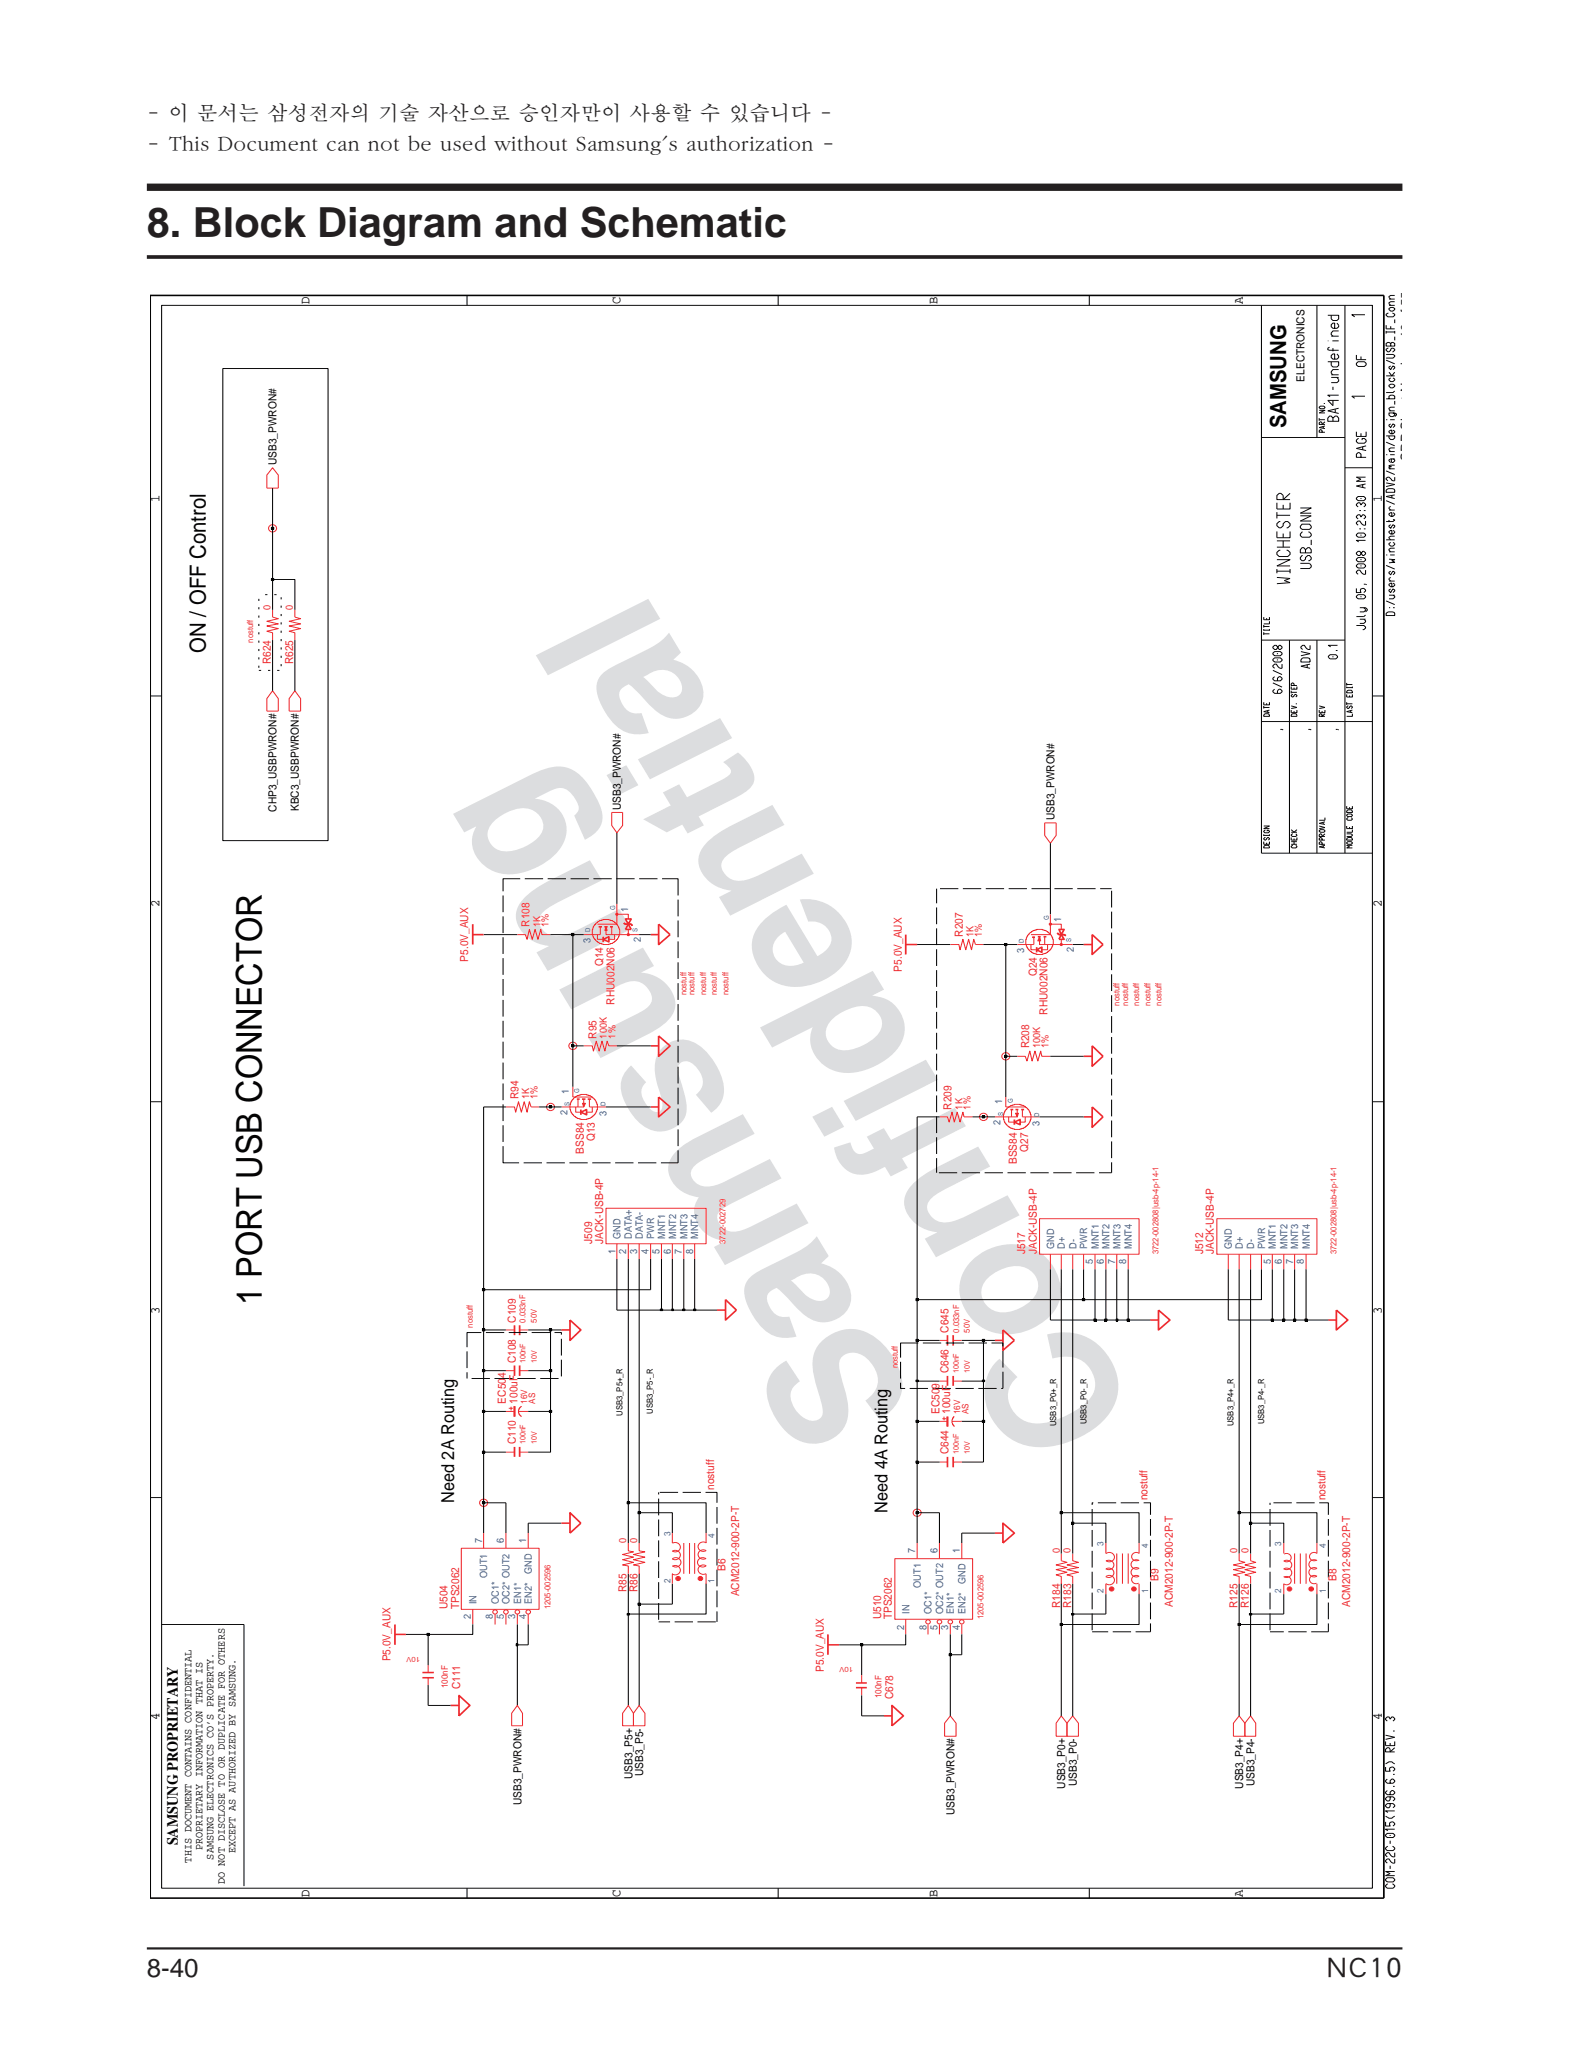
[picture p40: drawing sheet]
<svg xmlns="http://www.w3.org/2000/svg" width="216mm" height="280mm" viewBox="0 0 216 280" stroke-linecap="round" stroke-linejoin="round" font-family="sans-serif">
<defs><g id="words">
<g font-size="23.9" fill="#dcdddf">
<text x="125.2" y="191.6" transform="rotate(-121 125.2 191.6)">Samsung</text>
<text x="155.3" y="192.7" transform="rotate(-121 155.3 192.7)">Confidential</text>
</g>
<text font-size="5.6" fill="#231f20" x="20" y="32.3">8. Block Diagram and Schematic</text>
<text font-size="4.8" fill="#030303" x="35.6" y="177.7" transform="rotate(-90 35.6 177.7)">1 PORT USB CONNECTOR</text>
<g font-size="3.5" fill="#231f20">
<text x="20" y="269.2">8-40</text>
<text x="180.6" y="269">NC10</text>
</g>
<g font-size="3" fill="#030303">
<text x="175.2" y="58.3" transform="rotate(-90 175.2 58.3)">SAMSUNG</text>
<text x="28" y="88.9" transform="rotate(-90 28 88.9)">ON / OFF Control</text>
</g>
<g font-size="2.8" fill="#231f20">
<text x="20" y="16.3">- 이 문서는 삼성전자의 기술 자산으로 승인자만이 사용할 수 있습니다 -</text>
<text x="20" y="20.5">- This Document can not be used without Samsung's authorization -</text>
</g>
<g font-size="2.4" fill="#030303">
<text x="61.8" y="204.7" transform="rotate(-90 61.8 204.7)">Need 2A Routing</text>
<text x="120.9" y="206" transform="rotate(-90 120.9 206)">Need 4A Routing</text>
</g>
<text font-size="2.1" fill="#030303" x="24.2" y="251.3" transform="rotate(-90 24.2 251.3)">SAMSUNG PROPRIETARY</text>
<text font-size="1.9" fill="#231f20" x="192.2" y="62.7" transform="rotate(-90 192.2 62.7)">SRP Sheet Number: 40 of 55</text>
<g font-size="1.8" fill="#030303">
<text x="42.2" y="41.4" transform="rotate(-90 42.2 41.4)">D</text>
<text x="84.5" y="41.4" transform="rotate(-90 84.5 41.4)">C</text>
<text x="127.7" y="41.4" transform="rotate(-90 127.7 41.4)">B</text>
<text x="169.3" y="41.4" transform="rotate(-90 169.3 41.4)">A</text>
<text x="21.7" y="68.3" transform="rotate(-90 21.7 68.3)">1</text>
<text x="188.2" y="68.3" transform="rotate(-90 188.2 68.3)">1</text>
<text x="21.7" y="123.6" transform="rotate(-90 21.7 123.6)">2</text>
<text x="188.2" y="123.6" transform="rotate(-90 188.2 123.6)">2</text>
<text x="21.7" y="178.9" transform="rotate(-90 21.7 178.9)">3</text>
<text x="188.2" y="178.9" transform="rotate(-90 188.2 178.9)">3</text>
<text x="21.7" y="234.2" transform="rotate(-90 21.7 234.2)">4</text>
<text x="188.2" y="234.2" transform="rotate(-90 188.2 234.2)">4</text>
<text x="42.2" y="258.4" transform="rotate(-90 42.2 258.4)">D</text>
<text x="84.5" y="258.4" transform="rotate(-90 84.5 258.4)">C</text>
<text x="127.7" y="258.4" transform="rotate(-90 127.7 258.4)">B</text>
<text x="169.3" y="258.4" transform="rotate(-90 169.3 258.4)">A</text>
</g>
<g font-size="1.5" fill="#030303">
<text x="177.6" y="52" transform="rotate(-90 177.6 52)">ELECTRONICS</text>
<text x="37.7" y="63.3" transform="rotate(-90 37.7 63.3)">USB3_PWRON#</text>
<text x="37.7" y="110.6" transform="rotate(-90 37.7 110.6)">CHP3_USBPWRON#</text>
<text x="40.7" y="110.5" transform="rotate(-90 40.7 110.5)">KBC3_USBPWRON#</text>
<text x="84.6" y="110.4" transform="rotate(-90 84.6 110.4)">USB3_PWRON#</text>
<text x="143.6" y="111.7" transform="rotate(-90 143.6 111.7)">USB3_PWRON#</text>
<text x="71" y="245.8" transform="rotate(-90 71 245.8)">USB3_PWRON#</text>
<text x="86.1" y="242.3" transform="rotate(-90 86.1 242.3)">USB3_P5+</text>
<text x="87.6" y="241.9" transform="rotate(-90 87.6 241.9)">USB3_P5-</text>
<text x="145.1" y="243.6" transform="rotate(-90 145.1 243.6)">USB3_P0+</text>
<text x="146.6" y="243.3" transform="rotate(-90 146.6 243.3)">USB3_P0-</text>
<text x="169.3" y="243.6" transform="rotate(-90 169.3 243.6)">USB3_P4+</text>
<text x="170.9" y="243.3" transform="rotate(-90 170.9 243.3)">USB3_P4-</text>
<text x="130" y="247.2" transform="rotate(-90 130 247.2)">USB3_PWRON#</text>
<text x="26.1" y="253.7" transform="rotate(-90 26.1 253.7)">THIS DOCUMENT CONTAINS CONFIDENTIAL</text>
<text x="27.6" y="252" transform="rotate(-90 27.6 252)">PROPRIETARY INFORMATION THAT IS</text>
<text x="29.1" y="253.2" transform="rotate(-90 29.1 253.2)">SAMSUNG ELECTRONICS CO’S PROPERTY.</text>
<text x="30.6" y="256.6" transform="rotate(-90 30.6 256.6)">DO NOT DISCLOSE TO OR DUPLICATE FOR OTHERS</text>
<text x="32.1" y="252.4" transform="rotate(-90 32.1 252.4)">EXCEPT AS AUTHORIZED BY SAMSUNG.</text>
</g>
<g font-size="1.5" fill="#ee292e">
<text x="36.9" y="90.5" transform="rotate(-90 36.9 90.5)">R624</text>
<text x="39.9" y="90.5" transform="rotate(-90 39.9 90.5)">R625</text>
<text x="63.8" y="131" transform="rotate(-90 63.8 131)">P5.0V_AUX</text>
<text x="72.1" y="126.2" transform="rotate(-90 72.1 126.2)">R108</text>
<text x="82.1" y="131.6" transform="rotate(-90 82.1 131.6)">Q14</text>
<text x="131.1" y="127.6" transform="rotate(-90 131.1 127.6)">R207</text>
<text x="83.7" y="136.8" transform="rotate(-90 83.7 136.8)">RHU002N06</text>
<text x="122.8" y="132.3" transform="rotate(-90 122.8 132.3)">P5.0V_AUX</text>
<text x="141.2" y="133" transform="rotate(-90 141.2 133)">Q24</text>
<text x="81.2" y="141.4" transform="rotate(-90 81.2 141.4)">R95</text>
<text x="140.2" y="142.8" transform="rotate(-90 140.2 142.8)">R208</text>
<text x="142.7" y="138.2" transform="rotate(-90 142.7 138.2)">RHU002N06</text>
<text x="70.6" y="149.7" transform="rotate(-90 70.6 149.7)">R94</text>
<text x="81" y="155.4" transform="rotate(-90 81 155.4)">Q13</text>
<text x="129.6" y="151.1" transform="rotate(-90 129.6 151.1)">R209</text>
<text x="79.5" y="157.1" transform="rotate(-90 79.5 157.1)">BSS84</text>
<text x="138.5" y="158.5" transform="rotate(-90 138.5 158.5)">BSS84</text>
<text x="140" y="156.8" transform="rotate(-90 140 156.8)">Q27</text>
<text x="80.7" y="169.4" transform="rotate(-90 80.7 169.4)">J509</text>
<text x="82.1" y="169.4" transform="rotate(-90 82.1 169.4)">JACK-USB-4P</text>
<text x="139.6" y="170.8" transform="rotate(-90 139.6 170.8)">J517</text>
<text x="141.2" y="170.8" transform="rotate(-90 141.2 170.8)">JACK-USB-4P</text>
<text x="163.9" y="170.8" transform="rotate(-90 163.9 170.8)">J512</text>
<text x="165.3" y="170.8" transform="rotate(-90 165.3 170.8)">JACK-USB-4P</text>
<text x="70.2" y="185.7" transform="rotate(-90 70.2 185.7)">C108</text>
<text x="70.2" y="180.1" transform="rotate(-90 70.2 180.1)">C109</text>
<text x="129.2" y="181.5" transform="rotate(-90 129.2 181.5)">C645</text>
<text x="68.9" y="191.1" transform="rotate(-90 68.9 191.1)">EC504</text>
<text x="70.5" y="191.1" transform="rotate(-90 70.5 191.1)">100uF</text>
<text x="129.2" y="187" transform="rotate(-90 129.2 187)">C646</text>
<text x="70.2" y="196.7" transform="rotate(-90 70.2 196.7)">C110</text>
<text x="127.9" y="192.6" transform="rotate(-90 127.9 192.6)">EC509</text>
<text x="129.4" y="192.6" transform="rotate(-90 129.4 192.6)">100uF</text>
<text x="97.3" y="202.9" transform="rotate(-90 97.3 202.9)">nostuff</text>
<text x="129.2" y="198" transform="rotate(-90 129.2 198)">C644</text>
<text x="156.3" y="204.3" transform="rotate(-90 156.3 204.3)">nostuff</text>
<text x="180.5" y="204.3" transform="rotate(-90 180.5 204.3)">nostuff</text>
<text x="98.8" y="214" transform="rotate(-90 98.8 214)">B6</text>
<text x="157.8" y="215.3" transform="rotate(-90 157.8 215.3)">B9</text>
<text x="182" y="215.3" transform="rotate(-90 182 215.3)">B8</text>
<text x="61" y="219.2" transform="rotate(-90 61 219.2)">U504</text>
<text x="62.5" y="219.2" transform="rotate(-90 62.5 219.2)">TPS2062</text>
<text x="85.3" y="216.9" transform="rotate(-90 85.3 216.9)">R85</text>
<text x="86.8" y="216.9" transform="rotate(-90 86.8 216.9)">R86</text>
<text x="100.7" y="217.4" transform="rotate(-90 100.7 217.4)">ACM2012-900-2P-T</text>
<text x="120" y="220.5" transform="rotate(-90 120 220.5)">U510</text>
<text x="121.5" y="220.5" transform="rotate(-90 121.5 220.5)">TPS2062</text>
<text x="144.4" y="219" transform="rotate(-90 144.4 219)">R184</text>
<text x="145.9" y="219" transform="rotate(-90 145.9 219)">R183</text>
<text x="159.7" y="218.8" transform="rotate(-90 159.7 218.8)">ACM2012-900-2P-T</text>
<text x="168.5" y="219" transform="rotate(-90 168.5 219)">R125</text>
<text x="170.1" y="219" transform="rotate(-90 170.1 219)">R126</text>
<text x="183.9" y="218.8" transform="rotate(-90 183.9 218.8)">ACM2012-900-2P-T</text>
<text x="53.2" y="226.3" transform="rotate(-90 53.2 226.3)">P5.0V_AUX</text>
<text x="112.2" y="227.7" transform="rotate(-90 112.2 227.7)">P5.0V_AUX</text>
<text x="62.7" y="230.1" transform="rotate(-90 62.7 230.1)">C111</text>
<text x="121.6" y="231.4" transform="rotate(-90 121.6 231.4)">C678</text>
</g>
<g font-size="1.4" fill="#ee292e">
<text x="36.8" y="83" transform="rotate(-90 36.8 83)">0</text>
<text x="39.9" y="83" transform="rotate(-90 39.9 83)">0</text>
<text x="73.6" y="126.2" transform="rotate(-90 73.6 126.2)">1K</text>
<text x="74.7" y="126.2" transform="rotate(-90 74.7 126.2)">1%</text>
<text x="132.6" y="127.6" transform="rotate(-90 132.6 127.6)">1K</text>
<text x="133.7" y="127.6" transform="rotate(-90 133.7 127.6)">1%</text>
<text x="82.6" y="141.4" transform="rotate(-90 82.6 141.4)">100K</text>
<text x="83.8" y="141.4" transform="rotate(-90 83.8 141.4)">1%</text>
<text x="141.7" y="142.8" transform="rotate(-90 141.7 142.8)">100K</text>
<text x="142.8" y="142.8" transform="rotate(-90 142.8 142.8)">1%</text>
<text x="72" y="149.7" transform="rotate(-90 72 149.7)">1K</text>
<text x="73.2" y="149.7" transform="rotate(-90 73.2 149.7)">1%</text>
<text x="131.1" y="151.1" transform="rotate(-90 131.1 151.1)">1K</text>
<text x="132.2" y="151.1" transform="rotate(-90 132.2 151.1)">1%</text>
<text x="85.3" y="210.1" transform="rotate(-90 85.3 210.1)">0</text>
<text x="86.8" y="210.1" transform="rotate(-90 86.8 210.1)">0</text>
<text x="144.3" y="211.6" transform="rotate(-90 144.3 211.6)">0</text>
<text x="145.8" y="211.6" transform="rotate(-90 145.8 211.6)">0</text>
<text x="168.5" y="211.6" transform="rotate(-90 168.5 211.6)">0</text>
<text x="170" y="211.6" transform="rotate(-90 170 211.6)">0</text>
</g>
<g font-size="1.4" fill="#2859a8">
<text x="85.6" y="124.2" transform="rotate(-90 85.6 124.2)">1</text>
<text x="144.5" y="125.5" transform="rotate(-90 144.5 125.5)">1</text>
<text x="80.4" y="128.5" transform="rotate(-90 80.4 128.5)">3</text>
<text x="87.3" y="128.3" transform="rotate(-90 87.3 128.3)">2</text>
<text x="139.5" y="129.8" transform="rotate(-90 139.5 129.8)">3</text>
<text x="146.3" y="129.7" transform="rotate(-90 146.3 129.7)">2</text>
<text x="77.5" y="149" transform="rotate(-90 77.5 149)">1</text>
<text x="77.3" y="151.8" transform="rotate(-90 77.3 151.8)">2</text>
<text x="82.6" y="151.9" transform="rotate(-90 82.6 151.9)">3</text>
<text x="136.3" y="153.2" transform="rotate(-90 136.3 153.2)">2</text>
<text x="136.5" y="150.4" transform="rotate(-90 136.5 150.4)">1</text>
<text x="141.6" y="153.4" transform="rotate(-90 141.6 153.4)">3</text>
<text x="83.8" y="170.8" transform="rotate(-90 83.8 170.8)">1</text>
<text x="84.5" y="168.7" transform="rotate(-90 84.5 168.7)">GND</text>
<text x="85.3" y="170.8" transform="rotate(-90 85.3 170.8)">2</text>
<text x="86.1" y="168.7" transform="rotate(-90 86.1 168.7)">DATA+</text>
<text x="86.8" y="170.8" transform="rotate(-90 86.8 170.8)">3</text>
<text x="87.5" y="168.7" transform="rotate(-90 87.5 168.7)">DATA-</text>
<text x="88.3" y="170.8" transform="rotate(-90 88.3 170.8)">4</text>
<text x="89.1" y="168.7" transform="rotate(-90 89.1 168.7)">PWR</text>
<text x="89.8" y="170.8" transform="rotate(-90 89.8 170.8)">5</text>
<text x="90.6" y="168.7" transform="rotate(-90 90.6 168.7)">MNT1</text>
<text x="91.4" y="170.8" transform="rotate(-90 91.4 170.8)">6</text>
<text x="92.1" y="168.7" transform="rotate(-90 92.1 168.7)">MNT2</text>
<text x="92.8" y="170.8" transform="rotate(-90 92.8 170.8)">7</text>
<text x="93.6" y="168.7" transform="rotate(-90 93.6 168.7)">MNT3</text>
<text x="94.4" y="170.8" transform="rotate(-90 94.4 170.8)">8</text>
<text x="95.1" y="168.7" transform="rotate(-90 95.1 168.7)">MNT4</text>
<text x="143.6" y="170.1" transform="rotate(-90 143.6 170.1)">GND</text>
<text x="145" y="170.1" transform="rotate(-90 145 170.1)">D+</text>
<text x="146.6" y="170.1" transform="rotate(-90 146.6 170.1)">D-</text>
<text x="148.1" y="170.1" transform="rotate(-90 148.1 170.1)">PWR</text>
<text x="148.9" y="172.1" transform="rotate(-90 148.9 172.1)">5</text>
<text x="149.6" y="170.1" transform="rotate(-90 149.6 170.1)">MNT1</text>
<text x="150.3" y="172.1" transform="rotate(-90 150.3 172.1)">6</text>
<text x="151.1" y="170.1" transform="rotate(-90 151.1 170.1)">MNT2</text>
<text x="151.9" y="172.1" transform="rotate(-90 151.9 172.1)">7</text>
<text x="152.6" y="170.1" transform="rotate(-90 152.6 170.1)">MNT3</text>
<text x="153.4" y="172.1" transform="rotate(-90 153.4 172.1)">8</text>
<text x="154.1" y="170.1" transform="rotate(-90 154.1 170.1)">MNT4</text>
<text x="167.8" y="170.1" transform="rotate(-90 167.8 170.1)">GND</text>
<text x="169.3" y="170.1" transform="rotate(-90 169.3 170.1)">D+</text>
<text x="170.8" y="170.1" transform="rotate(-90 170.8 170.1)">D-</text>
<text x="172.3" y="170.1" transform="rotate(-90 172.3 170.1)">PWR</text>
<text x="173.1" y="172.1" transform="rotate(-90 173.1 172.1)">5</text>
<text x="173.8" y="170.1" transform="rotate(-90 173.8 170.1)">MNT1</text>
<text x="174.6" y="172.1" transform="rotate(-90 174.6 172.1)">6</text>
<text x="175.3" y="170.1" transform="rotate(-90 175.3 170.1)">MNT2</text>
<text x="176.1" y="172.1" transform="rotate(-90 176.1 172.1)">7</text>
<text x="176.8" y="170.1" transform="rotate(-90 176.8 170.1)">MNT3</text>
<text x="177.6" y="172.1" transform="rotate(-90 177.6 172.1)">8</text>
<text x="178.4" y="170.1" transform="rotate(-90 178.4 170.1)">MNT4</text>
<text x="65.7" y="210.1" transform="rotate(-90 65.7 210.1)">7</text>
<text x="66.4" y="214.9" transform="rotate(-90 66.4 214.9)">OUT1</text>
<text x="68.6" y="210.1" transform="rotate(-90 68.6 210.1)">6</text>
<text x="71.7" y="210.1" transform="rotate(-90 71.7 210.1)">1</text>
<text x="72.4" y="214.3" transform="rotate(-90 72.4 214.3)">GND</text>
<text x="124.6" y="211.6" transform="rotate(-90 124.6 211.6)">7</text>
<text x="127.7" y="211.6" transform="rotate(-90 127.7 211.6)">6</text>
<text x="130.7" y="211.6" transform="rotate(-90 130.7 211.6)">1</text>
<text x="131.5" y="215.7" transform="rotate(-90 131.5 215.7)">GND</text>
<text x="64.1" y="220.5" transform="rotate(-90 64.1 220.5)">2</text>
<text x="64.9" y="218.5" transform="rotate(-90 64.9 218.5)">IN</text>
<text x="67.1" y="220.5" transform="rotate(-90 67.1 220.5)">8</text>
<text x="67.9" y="218.5" transform="rotate(-90 67.9 218.5)">OC1*</text>
<text x="68.6" y="220.5" transform="rotate(-90 68.6 220.5)">5</text>
<text x="69.4" y="218.5" transform="rotate(-90 69.4 218.5)">OC2* OUT2</text>
<text x="70.2" y="220.5" transform="rotate(-90 70.2 220.5)">3</text>
<text x="71" y="218.5" transform="rotate(-90 71 218.5)">EN1*</text>
<text x="71.7" y="220.5" transform="rotate(-90 71.7 220.5)">4</text>
<text x="72.4" y="218.5" transform="rotate(-90 72.4 218.5)">EN2*</text>
<text x="123.1" y="221.9" transform="rotate(-90 123.1 221.9)">2</text>
<text x="123.8" y="219.8" transform="rotate(-90 123.8 219.8)">IN</text>
<text x="125.4" y="216.2" transform="rotate(-90 125.4 216.2)">OUT1</text>
<text x="126.2" y="221.9" transform="rotate(-90 126.2 221.9)">8</text>
<text x="126.9" y="219.8" transform="rotate(-90 126.9 219.8)">OC1*</text>
<text x="127.7" y="221.9" transform="rotate(-90 127.7 221.9)">5</text>
<text x="128.4" y="219.8" transform="rotate(-90 128.4 219.8)">OC2* OUT2</text>
<text x="129.1" y="221.9" transform="rotate(-90 129.1 221.9)">3</text>
<text x="129.9" y="219.8" transform="rotate(-90 129.9 219.8)">EN1*</text>
<text x="130.7" y="221.9" transform="rotate(-90 130.7 221.9)">4</text>
<text x="131.5" y="219.8" transform="rotate(-90 131.5 219.8)">EN2*</text>
</g>
<g font-size="1.2" fill="#ee292e">
<text x="71.8" y="191.1" transform="rotate(-90 71.8 191.1)">16V</text>
<text x="72.9" y="191.1" transform="rotate(-90 72.9 191.1)">AS</text>
<text x="130.7" y="192.6" transform="rotate(-90 130.7 192.6)">16V</text>
<text x="131.9" y="192.6" transform="rotate(-90 131.9 192.6)">AS</text>
<text x="61" y="229.9" transform="rotate(-90 61 229.9)">100nF</text>
<text x="120.1" y="231.3" transform="rotate(-90 120.1 231.3)">100nF</text>
</g>
<g font-size="1.2" fill="#2859a8">
<text x="91.3" y="209.1" transform="rotate(-90 91.3 209.1)">3</text>
<text x="97.3" y="209.5" transform="rotate(-90 97.3 209.5)">4</text>
<text x="91.3" y="215.6" transform="rotate(-90 91.3 215.6)">2</text>
<text x="97.3" y="215.6" transform="rotate(-90 97.3 215.6)">1</text>
<text x="150.3" y="210.5" transform="rotate(-90 150.3 210.5)">3</text>
<text x="156.4" y="210.8" transform="rotate(-90 156.4 210.8)">4</text>
<text x="174.5" y="210.5" transform="rotate(-90 174.5 210.5)">3</text>
<text x="180.6" y="210.8" transform="rotate(-90 180.6 210.8)">4</text>
<text x="150.3" y="217" transform="rotate(-90 150.3 217)">2</text>
<text x="156.4" y="217" transform="rotate(-90 156.4 217)">1</text>
<text x="174.5" y="217" transform="rotate(-90 174.5 217)">2</text>
<text x="180.6" y="217" transform="rotate(-90 180.6 217)">1</text>
</g>
<g font-size="1.1" fill="#ee292e">
<text x="34.5" y="87.5" transform="rotate(-90 34.5 87.5)">nostuff</text>
<text x="93.5" y="135.5" transform="rotate(-90 93.5 135.5)">nostuff</text>
<text x="94.6" y="135.5" transform="rotate(-90 94.6 135.5)">nostuff</text>
<text x="96.2" y="135.5" transform="rotate(-90 96.2 135.5)">nostuff</text>
<text x="97.6" y="135.5" transform="rotate(-90 97.6 135.5)">nostuff</text>
<text x="99.2" y="135.5" transform="rotate(-90 99.2 135.5)">nostuff</text>
<text x="152.5" y="136.9" transform="rotate(-90 152.5 136.9)">nostuff</text>
<text x="153.7" y="136.9" transform="rotate(-90 153.7 136.9)">nostuff</text>
<text x="155.1" y="136.9" transform="rotate(-90 155.1 136.9)">nostuff</text>
<text x="156.7" y="136.9" transform="rotate(-90 156.7 136.9)">nostuff</text>
<text x="158.2" y="136.9" transform="rotate(-90 158.2 136.9)">nostuff</text>
<text x="98.8" y="169.4" transform="rotate(-90 98.8 169.4)">3722-002729</text>
<text x="157.8" y="170.8" transform="rotate(-90 157.8 170.8)">3722-002808|usb-4p-14-1</text>
<text x="182" y="170.8" transform="rotate(-90 182 170.8)">3722-002808|usb-4p-14-1</text>
<text x="64.4" y="180.8" transform="rotate(-90 64.4 180.8)">nostuff</text>
<text x="71.5" y="185.7" transform="rotate(-90 71.5 185.7)">100nF</text>
<text x="71.6" y="180.1" transform="rotate(-90 71.6 180.1)">0.033nF</text>
<text x="73.1" y="185.7" transform="rotate(-90 73.1 185.7)">10V</text>
<text x="73.1" y="180.1" transform="rotate(-90 73.1 180.1)">50V</text>
<text x="130.6" y="181.5" transform="rotate(-90 130.6 181.5)">0.033nF</text>
<text x="132.1" y="181.5" transform="rotate(-90 132.1 181.5)">50V</text>
<text x="122.3" y="186.4" transform="rotate(-90 122.3 186.4)">nostuff</text>
<text x="130.6" y="187" transform="rotate(-90 130.6 187)">100nF</text>
<text x="132.1" y="187" transform="rotate(-90 132.1 187)">10V</text>
<text x="71.5" y="196.7" transform="rotate(-90 71.5 196.7)">100nF</text>
<text x="73.1" y="196.7" transform="rotate(-90 73.1 196.7)">10V</text>
<text x="130.6" y="198" transform="rotate(-90 130.6 198)">100nF</text>
<text x="132.1" y="198" transform="rotate(-90 132.1 198)">10V</text>
<text x="75" y="219.2" transform="rotate(-90 75 219.2)">1205-002596</text>
<text x="133.9" y="220.5" transform="rotate(-90 133.9 220.5)">1205-002596</text>
</g>
<g font-size="1.1" fill="#030303">
<text x="84.8" y="192.8" transform="rotate(-90 84.8 192.8)">USB3_P5+_R</text>
<text x="88.9" y="192.5" transform="rotate(-90 88.9 192.5)">USB3_P5-_R</text>
<text x="143.8" y="194.2" transform="rotate(-90 143.8 194.2)">USB3_P0+_R</text>
<text x="148" y="194" transform="rotate(-90 148 194)">USB3_P0-_R</text>
<text x="168" y="194.2" transform="rotate(-90 168 194.2)">USB3_P4+_R</text>
<text x="172.2" y="194" transform="rotate(-90 172.2 194)">USB3_P4-_R</text>
</g>
<g font-size="1" fill="#ee292e">
<text x="57.2" y="225.7" transform="rotate(-180 57.2 225.7)">10V</text>
<text x="116.2" y="227.1" transform="rotate(-180 116.2 227.1)">10V</text>
</g>
<g font-size=".9" fill="#2859a8">
<text x="83.8" y="123.9" transform="rotate(-90 83.8 123.9)">G</text>
<text x="142.8" y="125.3" transform="rotate(-90 142.8 125.3)">G</text>
<text x="80.4" y="127" transform="rotate(-90 80.4 127)">D</text>
<text x="86.8" y="126.9" transform="rotate(-90 86.8 126.9)">S</text>
<text x="139.4" y="128.4" transform="rotate(-90 139.4 128.4)">D</text>
<text x="145.9" y="128.3" transform="rotate(-90 145.9 128.3)">S</text>
<text x="78.9" y="148.8" transform="rotate(-90 78.9 148.8)">G</text>
<text x="77.6" y="150.6" transform="rotate(-90 77.6 150.6)">S</text>
<text x="82.5" y="150.6" transform="rotate(-90 82.5 150.6)">D</text>
<text x="136.6" y="152" transform="rotate(-90 136.6 152)">S</text>
<text x="137.9" y="150.2" transform="rotate(-90 137.9 150.2)">G</text>
<text x="141.5" y="152.1" transform="rotate(-90 141.5 152.1)">D</text>
</g>
</g></defs>
<path d="M20 265.4h171" fill="none" stroke="#231f20" stroke-width=".3"/>
<path d="M20 25.5h171" fill="none" stroke="#231f20" stroke-width="1" stroke-linecap="butt"/>
<path d="M20 35h171" fill="none" stroke="#231f20" stroke-width=".5"/>
<path d="M20 40h170.9v220.9h-170.9z" fill="#fff"/>
<path d="M137.6 151.1h.4M138.1 152.8l.8-.3v.7zM138.1 152.5v.7M138.3 151.1h.4M139.1 151.1h.4M70.1 191.5v1.4M76.5 207.4h1.1M77.6 206l1.5 1.4-1.5 1.4zM53.8 222.6h1.5M53.8 221.2v2.8M116.6 229.8h1.5M116.6 229.2h1.5" fill="none" stroke="#ee292e" stroke-width=".22"/>
<g fill="none" stroke="#ee292e" stroke-width=".14">
<path d="M37.1 94.1l.8 1v1.7h-1.6v-1.7zM129.4 128.6h1.2l.1 .7 .4-1.4 .4 1.4 .4-1.4 .4 1.4 .3-1.4 .3 .7h1M137 151.1l.7-.6 .4-.1h.8l.7 .3 .5 .4 .2 .4v.2h.1l-.1 1-.2 .4-.5 .4-.7 .3h-.8l-.4-.2a1.72 1.72 0 0 1-1-.9v-1v-.2zM137 149.4v1.4h2.6M137.4 152.1v.7h.7M137.8 151.1v1M138.5 151.1v1h-3M139.2 151.1v1h2.4M139.6 152.1v.7h-.7M68.9 192.2h1.2M69.3 191.8h.5M69.6 191.6v.5"/>
<path d="M70.6 192.2h1.3M71 191.5l-.3 .3v.2h-.1l.1 .6 .3 .3M62.8 210.8h10.6v8.4h-10.6zM62.8 219.2h.1M64.4 219.2v2M65.9 208.8v2M67.4 219.8v1.4M68.9 208.8v2M68.9 219.8v1.4M70.5 219.8v1.4M71.9 208.8v2M71.9 219.8v1.4"/>
<path d="M146.1 211.6v1l.8 .2-1.6 .3 1.6 .4-1.6 .3 1.6 .3-1.6 .4 .8 .2v1M117.4 228.1v1.1M117.4 229.8v1.1"/>
<circle cx="75" cy="150.8" r=".52"/>
<circle cx="78" cy="142.4" r=".52"/>
<circle cx="133.9" cy="152.1" r=".52"/>
<circle cx="137" cy="143.9" r=".52"/>
<circle cx="67.4" cy="219.5" r=".3"/>
<circle cx="68.9" cy="219.5" r=".3"/>
<circle cx="70.4" cy="219.5" r=".3"/>
<circle cx="71.9" cy="219.5" r=".3"/>
</g>
<path d="M138.3 151.6h.4l-.2 .5z" fill="#ee292e"/>
<g fill="none" stroke="#ee292e" stroke-width=".14">
<path d="M83.3 110.6h1.5v1.8l-.8 1-.7-1zM138.3 151.6h.4l-.2 .5zM144.5 211.6v1l.8 .2-1.5 .3 1.5 .4-1.5 .3 1.5 .3-1.5 .4 .7 .2v1h.1M174.8 210.1v1.5M174.9 213.6a.68 .68 0 0 1 .9 .2 .68 .68 0 0 1-.1 .9 .68 .68 0 0 1-.9 0M174.9 212.6a.68 .68 0 0 1 .9 .1 .68 .68 0 0 1-.1 .9 .68 .68 0 0 1-.9 0M174.9 214.8a.6 .6 0 0 1 .8 .1 .6 .6 0 0 1 0 .8 .6 .6 0 0 1-.9 0v1.4M174.9 211.6a.6 .6 0 0 1 .8 .2 .6 .6 0 0 1 0 .8 .6 .6 0 0 1-.9 0M176.3 211.6v4.1M177.1 211.6v4.1M177.9 211.6v4.1M179.4 210.1v1.5"/>
<path d="M179.4 215.7v1.4M179.4 214.7a.6 .6 0 0 0-.9 0 .6 .6 0 0 0 0 .8 .6 .6 0 0 0 .8 .1M179.4 211.6a.6 .6 0 0 0-.9-.1 .6 .6 0 0 0 0 .9 .6 .6 0 0 0 .8 .1M179.4 213.6a.68 .68 0 0 0-.9 0 .68 .68 0 0 0-.1 1 .68 .68 0 0 0 .9 .1M179.4 212.5a.68 .68 0 0 0-.9 .1 .68 .68 0 0 0-.1 .9 .68 .68 0 0 0 .9 .1M85.6 232.3l.7 1v1.7h-1.5v-1.7zM168.8 233.7l.7 1v1.8h-1.5v-1.8z"/>
</g>
<path d="M123.3 128.6h1.6M123.3 127.3v2.7" fill="none" stroke="#ee292e" stroke-width=".22"/>
<circle cx="178.6" cy="216.4" r=".3" fill="#ee292e"/>
<circle cx="178.6" cy="216.4" r=".3" fill="none" stroke="#ee292e" stroke-width=".14"/>
<circle cx="175.6" cy="216.4" r=".3" fill="#ee292e"/>
<g fill="none" stroke="#ee292e" stroke-width=".14">
<path d="M40.2 94.1l.7 1v1.7h-1.5v-1.7zM127.9 152.1h1.1l.3 .7 .4-1.3 .3 1.3 .4-1.3 .3 1.3 .4-1.3 .2 .6h1.2M127.9 199.1h1.1M127.9 193.6h1.1M128.3 193.2h.6M128.6 192.9v.5M129.7 193.6h1.3M129.8 199.1h1.2M130 192.9l-.2 .1-.1 .4v.4l.3 .5M150.6 210.1v1.5a.68 .68 0 0 1 1 0 .68 .68 0 0 1 0 .9 .68 .68 0 0 1-1 0M150.6 215.7v1.4M150.6 214.7a.68 .68 0 0 1 1 0 .68 .68 0 0 1 0 1 .68 .68 0 0 1-1 0"/>
<path d="M150.6 213.6a.68 .68 0 0 1 .9 .2 .68 .68 0 0 1 0 .9 .68 .68 0 0 1-.9 0M150.6 212.6a.68 .68 0 0 1 .9 .1 .68 .68 0 0 1 0 .9 .68 .68 0 0 1-.9 0M152.1 211.6v4.1M152.9 211.6v4.1M153.6 211.6v4.1M155.1 210.1v1.5M155.1 215.7v1.4M155.1 214.7a.6 .6 0 0 0-.8 0 .6 .6 0 0 0 0 .8 .6 .6 0 0 0 .8 .1M155.1 211.6a.6 .6 0 0 0-.8-.1 .6 .6 0 0 0 0 .9 .6 .6 0 0 0 .8 .1M155.2 213.6a.68 .68 0 0 0-1 0 .68 .68 0 0 0 0 1 .68 .68 0 0 0 .9 .1M155.2 212.5a.68 .68 0 0 0-1 .1 .68 .68 0 0 0 0 .9 .68 .68 0 0 0 .9 .1M179.4 217v.1"/>
<circle cx="175.6" cy="216.4" r=".3"/>
</g>
<path d="M180.9 179.8h1.1M182 178.4l1.6 1.4-1.6 1.3zM129 192.9v1.4M129 198.4v1.4M129.8 198.4v1.4M61.3 232.3h1.2M62.5 230.9l1.5 1.4-1.5 1.4zM112.8 224h1.5M112.8 222.6v2.8" fill="none" stroke="#ee292e" stroke-width=".22"/>
<circle cx="154.4" cy="216.4" r=".3" fill="#ee292e"/>
<circle cx="154.4" cy="216.4" r=".3" fill="none" stroke="#ee292e" stroke-width=".14"/>
<circle cx="151.4" cy="216.4" r=".3" fill="#ee292e"/>
<g fill="none" stroke="#ee292e" stroke-width=".14">
<path d="M142.3 112.1h1.5v1.7l-.7 1-.8-1zM140 127.3l.7-.6 .5-.1h.8l.7 .3 .4 .4 .2 .4h.1v.2v.9h-.1l-.2 .5-.4 .4-.7 .3h-.8l-.5-.2a1.72 1.72 0 0 1-.9-1l-.1-.9h.1l.1-.4zM140.4 128.6v.7h.8M140.8 127.6v1h-2.3M142.3 127.6v1M142.7 128.6v.7h-.8M138.5 143.9h1.1l.3 .6 .4-1.4 .3 1.4 .4-1.4 .3 1.4 .4-1.4 .2 .8h1.2M141.6 166h13.5v4.8h-13.5zM143.1 170.8v2.1M144.5 170.8v2.1M146.1 170.8v2.1M147.6 170.8v2.1"/>
<path d="M149.1 170.8v2.1M150.6 170.8v2.1M152.1 170.8v2.1M153.6 170.8v2.1M165.7 166h13.7v4.8h-13.7zM165.7 170.8h.1M167.3 170.8v2.1M168.8 170.8v2.1M170.3 170.8v2.1M171.8 170.8v2.1M173.3 170.8v2.1M174.8 170.8v2.1"/>
<path d="M176.3 170.8v2.1M177.9 170.8v2.1M68.9 197.8h1.2M70.8 197.8h1.1M127.9 188.1h1.1M127.9 182.5h1.1M129.8 188.1h1.2M129.8 182.5h1.2M121.9 212.3h10.6v8.2h-10.6zM124.9 210.1v2.2M127.9 210.1v2.2M131 210.1v2.2"/>
<path d="M155.1 217v.1M168.8 211.6v1l.7 .2-1.5 .3 1.5 .4-1.5 .3 1.5 .3-1.5 .4 .8 .2v1M170.3 211.6v1l.7 .2-1.5 .3 1.5 .4-1.5 .3 1.5 .3-1.5 .4 .8 .2v1M58.3 226.8v1M58.3 228.5v1M70.5 232.3l.7 1v1.7h-1.5v-1.7zM121.9 220.5h.1M123.3 220.5v2.1M126.4 221.2v1.4M127.9 221.2v1.4M129.4 221.2v1.4M131 221.2v1.4"/>
<path d="M170.3 233.7l.7 1v1.8h-1.5v-1.8z"/>
<circle cx="37.1" cy="72" r=".52"/>
<circle cx="124.9" cy="206" r=".52"/>
<circle cx="151.4" cy="216.4" r=".3"/>
<circle cx="126.4" cy="220.9" r=".3"/>
<circle cx="127.9" cy="220.9" r=".3"/>
<circle cx="129.4" cy="220.9" r=".3"/>
<circle cx="131" cy="220.9" r=".3"/>
</g>
<g fill="none" stroke="#ee292e" stroke-width=".22">
<path d="M140.6 127.6h.4M141.3 127.6h.4M142.1 127.6h.4M144.5 127.3l.4 .6h-.7zM77.6 179.8l1.5 1.3-1.5 1.4zM97.6 178.4h1.2M98.8 177l1.5 1.4-1.5 1.4zM156.7 179.8h1.1M157.8 178.4l1.5 1.4-1.5 1.3zM70.1 197.1v1.3M70.8 197.1v1.3M76.5 181.1h1.1"/>
<path d="M129 181.8v1.5M129 187.4v1.3M129.8 181.8v1.5M129.8 187.4v1.3M135.5 182.5h1.1M136.6 181.1l1.5 1.4-1.5 1.4zM57.5 228.5h1.6M57.5 227.8h1.6M120.4 233.7h1.1M121.5 232.3l1.5 1.4-1.5 1.3z"/>
</g>
<path d="M141.6 127.6l.1 .5h-.4z" fill="#ee292e"/>
<path d="M141.6 127.9v.7h4.5M141.6 127.6l.1 .5h-.4zM143.1 124.5v2.8h-2.7" fill="none" stroke="#ee292e" stroke-width=".14"/>
<path d="M141.2 129.3l.7-.3v.7zM141.2 129v.7M144 127.1l.2 .2h.7l.3 .1" fill="none" stroke="#ee292e" stroke-width=".22"/>
<circle cx="144.5" cy="128.6" r=".15" fill="#ee292e"/>
<circle cx="144.5" cy="128.6" r=".15" fill="none" stroke="#ee292e" stroke-width=".14"/>
<circle cx="143.1" cy="125.9" r=".15" fill="#ee292e"/>
<g fill="none" stroke="#ee292e" stroke-width=".14">
<path d="M37.1 83v1l.8 .3-1.6 .3 1.6 .4-1.6 .3 1.6 .3-1.6 .4 .8 .2v1M143.1 125.9h1.4v.7M144.5 127.9v.7M68.9 150.8h1.2l.1 .7 .4-1.5 .4 1.5 .4-1.5 .4 1.5 .3-1.5 .2 .8h1.1M68.9 186.7h1.2M70.8 186.7h1.1M85.6 210.1v1.1l.7 .1-1.5 .4 1.5 .4-1.5 .3 1.5 .4-1.5 .3 .8 .2v1M91.6 208.8v1.3M91.6 214.3v1.4M91.6 212.3a.68 .68 0 0 1 .9 0 .68 .68 0 0 1 0 1 .68 .68 0 0 1-.9 0M91.6 213.3a.68 .68 0 0 1 .9 .1 .68 .68 0 0 1 0 .9 .68 .68 0 0 1-1 .1M91.6 211.2a.68 .68 0 0 1 .9 .1 .68 .68 0 0 1 0 1 .68 .68 0 0 1-1 0"/>
<path d="M91.6 210.2a.68 .68 0 0 1 .9 .1 .68 .68 0 0 1 0 .9 .68 .68 0 0 1-1 0M93.1 210.1v4.2M93.9 210.1v4.2M94.6 210.1v4.2M96.2 212.3a.68 .68 0 0 0-1 0 .68 .68 0 0 0 0 1 .68 .68 0 0 0 1 0M96.2 208.8v1.3M96.2 214.3v1.4M96.2 213.2a.68 .68 0 0 0-.9 .1 .68 .68 0 0 0-.1 .9 .68 .68 0 0 0 .9 .1M96.2 211.2a.68 .68 0 0 0-.9 0 .68 .68 0 0 0-.1 .9 .68 .68 0 0 0 .9 .1M96.2 210.1a.68 .68 0 0 0-.9 .1 .68 .68 0 0 0-.1 .9 .68 .68 0 0 0 .9 .1"/>
<circle cx="143.1" cy="125.9" r=".15"/>
</g>
<path d="M64.4 125.9v2.7M64.4 127.3h1.5M144 127.1l.2 .2h.7l.3 .1M144.2 126.6h.7l-.4 .7zM70.1 186v1.4M70.8 186v1.4" fill="none" stroke="#ee292e" stroke-width=".22"/>
<circle cx="95.4" cy="215" r=".3" fill="#ee292e"/>
<circle cx="95.4" cy="215" r=".3" fill="none" stroke="#ee292e" stroke-width=".14"/>
<circle cx="92.3" cy="215" r=".3" fill="#ee292e"/>
<g fill="none" stroke="#ee292e" stroke-width=".14">
<path d="M40.2 83v1l.7 .3-1.5 .3 1.5 .4-1.5 .3 1.5 .3-1.5 .4 .8 .2v1M70.5 127.3h1.1l.2 .6 .3-1.3 .4 1.3 .4-1.3 .4 1.3 .4-1.3 .1 .7h1.2M77.9 149.8l.7-.6 .5-.2h.8l.5 .2 .5 .4 .5 .8-.1 .9h-.1l-.1 .4-.5 .5-.7 .3h-.8l-.5-.3a1.72 1.72 0 0 1-.9-.9l-.1-.9h.1l.1-.4zM78 148v1.4h2.7M78.4 150.8v.7h.7M78.7 149.7v1.1M79.5 149.7v1.1h-3M80.3 149.7v1.1h2.2M80.7 150.8v.7h-.8M91.6 214.3h.1M96.2 215.6v.1M87.1 232.3l.7 1v1.7h-1.5v-1.7z"/>
<circle cx="65.8" cy="204.7" r=".52"/>
<circle cx="92.3" cy="215" r=".3"/>
</g>
<path d="M78.6 149.7h.4M79.1 151.5l.8-.4v.7zM79.1 151.1v.7M79.3 149.7h.4M80 149.7h.5" fill="none" stroke="#ee292e" stroke-width=".22"/>
<path d="M79.3 150.3h.4l-.2 .5z" fill="#ee292e"/>
<path d="M81 125.9l.7-.5h.2l.2-.2h.8l.5 .2 .5 .4 .5 .8-.1 .9-.2 .4-.5 .5-.7 .2h-.8l-.4-.2a1.72 1.72 0 0 1-1-.9v-.9l.1-.5zM81.4 127.3v.6h.7M81.8 126.2v1.1h-2.3M83.3 126.2v1.1M83.7 127.3v.6h-.8M79.3 150.3h.4l-.2 .5zM79.5 142.4h1.2l.1 .7 .4-1.3 .4 1.3 .4-1.3 .4 1.3 .3-1.3 .2 .6h1.1" fill="none" stroke="#ee292e" stroke-width=".14"/>
<path d="M81.5 126.2h.5M82.3 126.2h.5M83.1 126.2h.4M85.6 125.9l.4 .7h-.8zM88.6 127.3h1.1M89.7 125.9l1.6 1.4-1.6 1.3z" fill="none" stroke="#ee292e" stroke-width=".22"/>
<path d="M82.5 126.2l.2 .5h-.3z" fill="#ee292e"/>
<path d="M82.5 126.2l.2 .5h-.3zM82.5 126.6v.7h4.6M84 123.1v2.8h-2.6" fill="none" stroke="#ee292e" stroke-width=".14"/>
<path d="M82.1 127.9l.8-.3v.7zM82.1 127.6v.7M84.9 125.7l.3 .2h.8l.1 .2" fill="none" stroke="#ee292e" stroke-width=".22"/>
<circle cx="85.6" cy="127.3" r=".15" fill="#ee292e"/>
<circle cx="85.6" cy="127.3" r=".15" fill="none" stroke="#ee292e" stroke-width=".14"/>
<circle cx="84" cy="124.5" r=".15" fill="#ee292e"/>
<g fill="none" stroke="#ee292e" stroke-width=".14">
<path d="M37.1 63.7l.8 1v1.8h-1.6v-1.8zM84 124.5h1.6v.7M85.6 126.6v.7M82.5 164.6h13.7v4.8h-13.7zM84 169.4v2M85.6 169.4v2M87.1 169.4v2M88.6 169.4v2M90.1 169.4v2M91.6 169.4v2M93.1 169.4v2M94.6 169.4v2"/>
<path d="M68.9 181.1h1.2M70.8 181.1h1.1M87.1 210.1v1.1l.7 .1-1.5 .4 1.5 .4-1.5 .3 1.5 .4-1.5 .3 .8 .2v1M129.4 233.7l.8 1v1.8h-1.6v-1.8zM144.5 233.7l.8 1v1.8h-1.5v-1.8zM146.1 233.7l.8 1v1.8h-1.6v-1.8z"/>
<circle cx="84" cy="124.5" r=".15"/>
</g>
<g fill="none" stroke="#ee292e" stroke-width=".22">
<path d="M84.9 125.7l.3 .2h.8l.1 .2M85.2 125.2h.8l-.4 .7zM147.6 128.6h1.1M148.7 127.3l1.5 1.3-1.5 1.4zM88.6 150.8h1.1M88.6 142.4h1.1M89.7 149.4l1.6 1.4-1.6 1.3zM89.7 141.1l1.6 1.3-1.6 1.5zM147.6 152.1h1.1M147.6 143.9h1.1M148.7 150.8l1.5 1.3-1.5 1.4zM148.7 142.4l1.5 1.5-1.5 1.3z"/>
<path d="M70.1 180.5v1.3M70.8 180.5v1.3M135.5 208.8h1.1M136.6 207.4l1.5 1.4-1.5 1.3z"/>
</g>
<path d="M177.9 179.8h3M168.8 206h10.6v4.1M179.4 217.1v4.1h-10.6" fill="none" stroke="#030303" stroke-width=".14"/>
<path d="M177.7 179.6h.3v.3h-.3z" fill-rule="evenodd" fill="#030303"/>
<path d="M177.7 179.6h.3v.3h-.3zM177.9 172.9v6.9h-1.6" fill="none" stroke="#030303" stroke-width=".14"/>
<path d="M176.2 179.6h.3v.3h-.3z" fill-rule="evenodd" fill="#030303"/>
<path d="M176.2 179.6h.3v.3h-.3zM176.3 172.9v6.9h-1.5M170.3 207.4h4.5v2.7M174.8 217.1v2.7h-4.5" fill="none" stroke="#030303" stroke-width=".14"/>
<path d="M174.7 179.6h.3v.3h-.3z" fill-rule="evenodd" fill="#030303"/>
<path d="M174.7 179.6h.3v.3h-.3zM174.8 172.9v6.9h-1.5" fill="none" stroke="#030303" stroke-width=".14"/>
<path d="M173.1 179.6h.3v.3h-.3z" fill-rule="evenodd" fill="#030303"/>
<path d="M171.8 172.9v4.1h-24.2M173.1 179.6h.3v.3h-.3zM173.3 172.9v6.9h-6M170.3 219.8v13.9" fill="none" stroke="#030303" stroke-width=".14"/>
<path d="M170.2 219.7h.3v.3h-.3z" fill-rule="evenodd" fill="#030303"/>
<path d="M170.2 219.7h.3v.3h-.3zM170.3 207.4v4.2M170.3 215.7v4.1" fill="none" stroke="#030303" stroke-width=".14"/>
<path d="M170.2 207.3h.3v.3h-.3z" fill-rule="evenodd" fill="#030303"/>
<path d="M170.3 172.9v34.5M170.2 207.3h.3v.3h-.3zM168.8 221.2v12.5" fill="none" stroke="#030303" stroke-width=".14"/>
<path d="M168.6 221.1h.3v.3h-.3z" fill-rule="evenodd" fill="#030303"/>
<path d="M168.8 206v5.6M168.8 215.7v5.5M168.6 221.1h.3v.3h-.3z" fill="none" stroke="#030303" stroke-width=".14"/>
<path d="M168.6 205.9h.3v.3h-.3z" fill-rule="evenodd" fill="#030303"/>
<path d="M153.6 179.8h3.1M167.3 172.9v6.9M168.8 172.9v33.1M144.5 206h10.6v4.1M155.1 217.1v4.1h-10.6M168.6 205.9h.3v.3h-.3z" fill="none" stroke="#030303" stroke-width=".14"/>
<path d="M153.5 179.6h.3v.3h-.3z" fill-rule="evenodd" fill="#030303"/>
<path d="M153.5 179.6h.3v.3h-.3zM153.6 172.9v6.9h-1.5" fill="none" stroke="#030303" stroke-width=".14"/>
<path d="M152 179.6h.2v.3h-.2z" fill-rule="evenodd" fill="#030303"/>
<path d="M152 179.6h.2v.3h-.2zM152.1 172.9v6.9h-1.5M146.1 207.4h4.5v2.7M150.6 217.1v2.7h-4.5" fill="none" stroke="#030303" stroke-width=".14"/>
<path d="M150.5 179.6h.3v.3h-.3z" fill-rule="evenodd" fill="#030303"/>
<path d="M150.5 179.6h.3v.3h-.3zM150.6 172.9v6.9h-1.5" fill="none" stroke="#030303" stroke-width=".14"/>
<path d="M149 179.6h.3v.3h-.3z" fill-rule="evenodd" fill="#030303"/>
<path d="M149 179.6h.3v.3h-.3zM149.1 172.9v6.9h-6" fill="none" stroke="#030303" stroke-width=".14"/>
<path d="M147.4 176.9h.3v.2h-.3z" fill-rule="evenodd" fill="#030303"/>
<path d="M146.1 128.6h1.5M141.6 152.1h6M143.1 143.9h4.5M147.4 176.9h.3v.2h-.3zM147.6 172.9v4.1h-22.7M146.1 219.8v13.9" fill="none" stroke="#030303" stroke-width=".14"/>
<path d="M145.9 219.7h.4v.3h-.4z" fill-rule="evenodd" fill="#030303"/>
<path d="M145.9 219.7h.4v.3h-.4zM146.1 207.4v4.2M146.1 215.7v4.1" fill="none" stroke="#030303" stroke-width=".14"/>
<path d="M145.9 207.3h.4v.3h-.4z" fill-rule="evenodd" fill="#030303"/>
<path d="M146.1 172.9v34.5M145.9 207.3h.4v.3h-.4zM144.5 221.2v12.5" fill="none" stroke="#030303" stroke-width=".14"/>
<path d="M144.4 221.1h.3v.3h-.3z" fill-rule="evenodd" fill="#030303"/>
<path d="M144.5 206v5.6M144.5 215.7v5.5M144.4 221.1h.3v.3h-.3z" fill="none" stroke="#030303" stroke-width=".14"/>
<path d="M144.4 205.9h.3v.3h-.3z" fill-rule="evenodd" fill="#030303"/>
<path d="M143.1 114.8v9.7M137 128.6h1.5M138.5 143.9h-1.5v5.5M143.1 172.9v6.9M144.5 172.9v33.1M144.4 205.9h.3v.3h-.3z" fill="none" stroke="#030303" stroke-width=".14"/>
<path d="M136.8 143.7h.3v.3h-.3z" fill-rule="evenodd" fill="#030303"/>
<path d="M137 128.6v15.3M136.8 143.7h.3v.3h-.3z" fill="none" stroke="#030303" stroke-width=".14"/>
<path d="M136.8 128.5h.3v.3h-.3z" fill-rule="evenodd" fill="#030303"/>
<path d="M133.9 128.6h3.1M136.8 128.5h.3v.3h-.3zM133.9 152.1h1.6M133.9 182.5h1.6M133.9 193.6v5.5h-2.9M131 208.8h4.5" fill="none" stroke="#030303" stroke-width=".14"/>
<path d="M133.8 193.4h.3v.3h-.3z" fill-rule="evenodd" fill="#030303"/>
<path d="M133.8 193.4h.3v.3h-.3zM133.9 188.1v5.5h-2.9" fill="none" stroke="#030303" stroke-width=".14"/>
<path d="M133.8 187.9h.3v.3h-.3z" fill-rule="evenodd" fill="#030303"/>
<path d="M133.8 187.9h.3v.3h-.3zM133.9 182.5v5.6h-2.9" fill="none" stroke="#030303" stroke-width=".14"/>
<path d="M133.8 182.4h.3v.3h-.3z" fill-rule="evenodd" fill="#030303"/>
<path d="M131 182.5h2.9M133.8 182.4h.3v.3h-.3z" fill="none" stroke="#030303" stroke-width=".14"/>
<path d="M133.8 152h.3v.2h-.3z" fill-rule="evenodd" fill="#030303"/>
<path d="M132.5 152.1h1.4M133.8 152h.3v.2h-.3zM131 208.8v1.3M131 222.6v2.8h-1.6v8.3" fill="none" stroke="#030303" stroke-width=".14"/>
<path d="M129.3 225.2h.3v.3h-.3z" fill-rule="evenodd" fill="#030303"/>
<path d="M124.9 128.6h4.5M124.9 152.1h3M124.9 193.6h3M124.9 182.5h3M124.9 199.1h3M124.9 188.1h3M127.9 210.1v-4.1h-3v4.1M129.3 225.2h.3v.3h-.3zM129.4 222.6v2.8" fill="none" stroke="#030303" stroke-width=".14"/>
<path d="M124.8 205.9h.3v.3h-.3z" fill-rule="evenodd" fill="#030303"/>
<path d="M124.9 199.1v6.9M124.8 205.9h.3v.3h-.3z" fill="none" stroke="#030303" stroke-width=".14"/>
<path d="M124.8 199h.3v.3h-.3z" fill-rule="evenodd" fill="#030303"/>
<path d="M124.8 199h.3v.3h-.3zM124.9 193.6v5.5" fill="none" stroke="#030303" stroke-width=".14"/>
<path d="M124.8 193.4h.3v.3h-.3z" fill-rule="evenodd" fill="#030303"/>
<path d="M124.8 193.4h.3v.3h-.3zM124.9 188.1v5.5" fill="none" stroke="#030303" stroke-width=".14"/>
<path d="M124.8 187.9h.3v.3h-.3z" fill-rule="evenodd" fill="#030303"/>
<path d="M124.8 187.9h.3v.3h-.3zM124.9 182.5v5.6" fill="none" stroke="#030303" stroke-width=".14"/>
<path d="M124.8 182.4h.3v.3h-.3z" fill-rule="evenodd" fill="#030303"/>
<path d="M124.9 177v5.5M124.8 182.4h.3v.3h-.3z" fill="none" stroke="#030303" stroke-width=".14"/>
<path d="M124.8 176.9h.3v.2h-.3z" fill-rule="evenodd" fill="#030303"/>
<path d="M124.9 152.1v24.9M124.8 176.9h.3v.2h-.3zM117.4 230.9v2.8h3M123.3 222.6v1.4h-5.9v4.1" fill="none" stroke="#030303" stroke-width=".14"/>
<path d="M117.2 223.9h.3v.2h-.3z" fill-rule="evenodd" fill="#030303"/>
<path d="M94.6 178.4h3M85.6 204.7h10.6v4.1M96.2 215.7v4.1h-10.6M114.3 224h3.1M117.2 223.9h.3v.2h-.3z" fill="none" stroke="#030303" stroke-width=".14"/>
<path d="M94.5 178.3h.3v.2h-.3z" fill-rule="evenodd" fill="#030303"/>
<path d="M94.5 178.3h.3v.2h-.3zM94.6 171.4v7h-1.5" fill="none" stroke="#030303" stroke-width=".14"/>
<path d="M93 178.3h.3v.2h-.3z" fill-rule="evenodd" fill="#030303"/>
<path d="M93 178.3h.3v.2h-.3zM93.1 171.4v7h-1.5M87.1 206h4.5v2.8M91.6 215.7v2.8h-4.5" fill="none" stroke="#030303" stroke-width=".14"/>
<path d="M91.5 178.3h.2v.2h-.2z" fill-rule="evenodd" fill="#030303"/>
<path d="M91.5 178.3h.2v.2h-.2zM91.6 171.4v7h-1.5" fill="none" stroke="#030303" stroke-width=".14"/>
<path d="M89.9 178.3h.3v.2h-.3z" fill-rule="evenodd" fill="#030303"/>
<path d="M87.1 127.3h1.5M82.5 150.8h6.1M84 142.4h4.6M88.6 171.4v4.2h-22.7M89.9 178.3h.3v.2h-.3zM90.1 171.4v7h-6.1M87.1 218.5v13.8" fill="none" stroke="#030303" stroke-width=".14"/>
<path d="M86.9 218.3h.3v.3h-.3z" fill-rule="evenodd" fill="#030303"/>
<path d="M86.9 218.3h.3v.3h-.3zM87.1 206v4.1M87.1 214.3v4.2" fill="none" stroke="#030303" stroke-width=".14"/>
<path d="M86.9 205.9h.3v.3h-.3z" fill-rule="evenodd" fill="#030303"/>
<path d="M87.1 171.4v34.6M85.6 219.8v12.5M86.9 205.9h.3v.3h-.3z" fill="none" stroke="#030303" stroke-width=".14"/>
<path d="M85.4 219.7h.3v.3h-.3z" fill-rule="evenodd" fill="#030303"/>
<path d="M85.4 219.7h.3v.3h-.3zM85.6 204.7v5.4M85.6 214.3v5.5" fill="none" stroke="#030303" stroke-width=".14"/>
<path d="M85.4 204.5h.3v.3h-.3z" fill-rule="evenodd" fill="#030303"/>
<path d="M84 113.4v9.7M78 127.3h1.5M79.5 142.4h-1.5v5.6M84 171.4v7M85.6 171.4v33.3M85.4 204.5h.3v.3h-.3z" fill="none" stroke="#030303" stroke-width=".14"/>
<path d="M77.9 142.3h.3v.3h-.3z" fill-rule="evenodd" fill="#030303"/>
<path d="M78 127.3v15.1M77.9 142.3h.3v.3h-.3z" fill="none" stroke="#030303" stroke-width=".14"/>
<path d="M77.9 127.1h.3v.3h-.3z" fill-rule="evenodd" fill="#030303"/>
<path d="M75 127.3h3M77.9 127.1h.3v.3h-.3zM75 150.8h1.5M75 192.2v5.6h-3.1M75 181.1h1.5M71.9 207.4h4.6" fill="none" stroke="#030303" stroke-width=".14"/>
<path d="M74.8 192.1h.3v.3h-.3z" fill-rule="evenodd" fill="#030303"/>
<path d="M74.8 192.1h.3v.3h-.3zM75 186.7v5.5h-3.1" fill="none" stroke="#030303" stroke-width=".14"/>
<path d="M74.8 186.5h.3v.3h-.3z" fill-rule="evenodd" fill="#030303"/>
<path d="M74.8 186.5h.3v.3h-.3zM75 181.1v5.6h-3.1" fill="none" stroke="#030303" stroke-width=".14"/>
<path d="M74.8 181h.3v.3h-.3z" fill-rule="evenodd" fill="#030303"/>
<path d="M71.9 181.1h3.1M74.8 181h.3v.3h-.3z" fill="none" stroke="#030303" stroke-width=".14"/>
<path d="M74.8 150.6h.3v.3h-.3z" fill-rule="evenodd" fill="#030303"/>
<path d="M73.4 150.8h1.6M74.8 150.6h.3v.3h-.3zM71.9 207.4v1.4M71.9 221.2v2.8h-1.4v8.3" fill="none" stroke="#030303" stroke-width=".14"/>
<path d="M70.3 223.9h.2v.2h-.2z" fill-rule="evenodd" fill="#030303"/>
<path d="M65.9 127.3h4.6M65.9 150.8h3M65.9 192.2h3M65.9 181.1h3M65.9 197.8h3M65.9 186.7h3M65.9 208.8v-4.1h3v4.1M70.3 223.9h.2v.2h-.2zM70.5 221.2v2.8" fill="none" stroke="#030303" stroke-width=".14"/>
<path d="M65.7 204.5h.3v.3h-.3z" fill-rule="evenodd" fill="#030303"/>
<path d="M65.9 197.8v6.9M65.7 204.5h.3v.3h-.3z" fill="none" stroke="#030303" stroke-width=".14"/>
<path d="M65.7 197.6h.3v.3h-.3z" fill-rule="evenodd" fill="#030303"/>
<path d="M65.7 197.6h.3v.3h-.3zM65.9 192.2v5.6" fill="none" stroke="#030303" stroke-width=".14"/>
<path d="M65.7 192.1h.3v.3h-.3z" fill-rule="evenodd" fill="#030303"/>
<path d="M65.7 192.1h.3v.3h-.3zM65.9 186.7v5.5" fill="none" stroke="#030303" stroke-width=".14"/>
<path d="M65.7 186.5h.3v.3h-.3z" fill-rule="evenodd" fill="#030303"/>
<path d="M65.7 186.5h.3v.3h-.3zM65.9 181.1v5.6" fill="none" stroke="#030303" stroke-width=".14"/>
<path d="M65.7 181h.3v.3h-.3z" fill-rule="evenodd" fill="#030303"/>
<path d="M65.9 175.6v5.5M65.7 181h.3v.3h-.3z" fill="none" stroke="#030303" stroke-width=".14"/>
<path d="M65.7 175.5h.3v.3h-.3z" fill-rule="evenodd" fill="#030303"/>
<path d="M65.9 150.8v24.8M65.7 175.5h.3v.3h-.3zM58.3 229.5v2.8h3M64.4 221.2v1.4h-6.1v4.2" fill="none" stroke="#030303" stroke-width=".14"/>
<path d="M58.2 222.4h.3v.3h-.3z" fill-rule="evenodd" fill="#030303"/>
<path d="M37.1 83v-4.1h3.1v4.1M37.1 87.2v6.9M40.2 87.2v6.9M55.3 222.6h3M58.2 222.4h.3v.3h-.3z" fill="none" stroke="#030303" stroke-width=".14"/>
<path d="M37 78.8h.3v.3h-.3z" fill-rule="evenodd" fill="#030303"/>
<path d="M37 78.8h.3v.3h-.3zM37.1 72v6.9" fill="none" stroke="#030303" stroke-width=".14"/>
<path d="M37 71.8h.3v.3h-.3z" fill-rule="evenodd" fill="#030303"/>
<g fill="none" stroke="#030303" stroke-width=".14">
<path d="M22 41.6h164.9v215.5h-164.9zM30.3 50.2h14.4v64.3h-14.4zM63.6 40.2v1.4M106 40.2v1.4M148.4 40.2v1.4M171.8 59.6h11.4M171.8 41.6v74.6h15.1M179.4 41.6v18M179.7 55.5l.1-.2h.5l.1 .2-.1 .2h-.5zM179.7 55.9h.7l-.7 .3h.7M179.7 56.9v.4M179.7 57.2h.7"/>
<path d="M180.1 58.9v-.2l-.2-.2-.2 .2v.2h.7M180.2 58.1v.2M180.3 55h.1M180.4 57.4l-.3 .4v-.2l-.2-.2-.2 .2v.2h.7M180.4 58l-.7 .2 .7 .2M180.8 46.4h.1M180.8 49.3h1.5v.5l-.2 .2h-.6l-.2-.2v-.5M180.8 42.9h1.5v.5l-.2 .2h-.6l-.2-.2v-.5M181.1 56.7h.2l.2 .2 .3-.2h.3l.2 .2v.5h-1.5v-.5zM181.1 47.3l-.3 .1v.2l1.5 .1M181.3 51h1M181.3 51.4h1"/>
<path d="M181.3 45.8h1M181.5 46.4h.8M181.5 47.4v.4M181.5 52.7v.4M181.5 56.9v.5M181.8 55.7v.5M182.1 51.4l.2 .3v.2l-.2 .2h-.8M182.1 44l.2 .3v.2l-.2 .2h-.6l-.2-.2v-.3l.2-.2h.3v.7M182.1 48.2l.2 .3v.2l-.2 .2h-.6l-.2-.2v-.3l.2-.2h.3v.7M182.3 53.8h-1.5l.3 .2M182.3 45.1h-.8l-.2 .3v.2l.2 .2M182.3 55.6l-1.5 .4 1.5 .3"/>
<path d="M182.3 54.5h-1.5l.7 .7v-.7M182.3 50.3h-.8l-.2 .3v.2l.2 .2M183.2 41.6v74.6M184.7 49.5l.3-.2h.8l.3 .2v.2l-.3 .2h-.8l-.3-.2zM184.7 58.8v.6h1.4v-.6M184.7 48.3v.7h1.4M185 59.7l-.3 .2v.2l.3 .3h.8l.3-.3v-.2l-.3-.2h-.3v.2M185.4 48.6v.4M185.4 59v.4M185.9 54h-1.8l.4 .2M185.9 42.9h-1.8l.4 .2M188.8 57.2h.1"/>
<path d="M188.8 48.3h.9l.2 .1v.2l-.2 .2h-.9M188.8 44.3v.5h1.1M188.8 45.1v.3M188.8 45.2h1.1M188.8 59.4h1.1v.2l-.2 .3h-.3l-.2-.3v-.2M188.8 54.3h1.1v-.3l-.2-.2h-.3l-.2 .2v.3M188.8 51.2h1.1M188.8 49.1l1.1 .5M189.1 42.7l-.3 .1v.1l.2 .2h.7l.2-.2v-.1l-.3-.1M189.1 47.4l-.3 .2v.1l.2 .2h.2l.4-.5 .3 .2v.1l-.3 .2M189.2 52.5l.2-.2h.3l.2 .2v.1l-.2 .2h-.3l-.2-.2zM189.2 42l.2-.1h.3l.2 .1v.2l-.2 .2h-.3l-.2-.2z"/>
<path d="M189.2 50.7l.4 .5 .3-.5M189.2 56h.7M189.2 41.6h.7M189.2 40.7h.7M189.3 57.2h.6M189.4 57.7l-.2 .2v.1l.2 .2 .3-.5 .2 .2v.1l-.2 .2M189.4 49.8l-.2 .2v.1l.2 .2 .3-.5 .2 .2v.1l-.2 .2M189.4 46.8l.2-.2 .3 .2v.3h-1.1v-.3l.2-.2 .4 .2v.3M189.4 44.4v.4M189.4 51.5l-.2 .1v.2l.2 .2h.3l.2-.2v-.2l-.2-.1M189.7 58.6l.2 .1v.2l-.2 .2h-.3l-.2-.2v-.2l.4-.1v.5M189.7 56.2l.2 .2v.1l-.2 .2h-.3l-.2-.2v-.3h.7l.3 .2v.1l-.3 .2"/>
<path d="M189.9 53.2l-.2 .3h-.9M189.9 55.5h-.5l-.2 .1v.1l.2 .3M189.9 41.1h-.5l-.2 .1v.2l.2 .2M189.9 40.2h-.5l-.2 .2v.1l.2 .2M189.9 43.5v.5M189.9 45.1v.3M189.9 45.9v.4M189.9 54.6v.5M37 71.8h.3v.3h-.3zM37.1 66.5v5.5M173.9 78.6l1.8 .2-.8 .3 .8 .2-1.8 .2M173.9 73.7h1.8"/>
<path d="M173.9 76.2h1.8l-1.8 .9h1.8M173.9 72.4v.8h1.8v-.8M173.9 68.5v.8h1.8v-.8M173.9 69.7v.9M173.9 77.5v.6M173.9 77.8h1.8M173.9 74.5h1.8M173.9 70.2h1.8M174.4 74.9h-.2l-.3 .3v.3l.3 .3h1.2l.3-.3v-.3l-.3-.3h-.2M174.4 71h-.2l-.3 .3v.3l.3 .3h.2l.4-.3v-.3l.3-.3h.3l.3 .3v.3l-.3 .3h-.2M174.8 68.8v.5M174.8 72.7v.5"/>
<path d="M174.8 73.7v.8M175.7 67.2l-.9 .8v-.5l-.4-.3h-.2l-.3 .3v.5h1.8M175.7 77.5v.6M177.1 70.2h1.5l-1.5 .8h1.5M177.1 69.2h1.5l-1.5 .7h1.5M177.1 76.7h1.2l.3 .3v.2l-.3 .2h-1.2M177.3 71.4h1l.3 .3v.2l-.3 .2h-1l-.2-.2v-.2zM177.4 75.7l-.3 .2v.2l.2 .3h.3l.2-.3v-.2l.3-.2h.2l.3 .2v.2l-.3 .3h-.1M177.4 72.5l-.3 .2v.2l.2 .3h1l.3-.3v-.2l-.3-.2h-.1M177.8 74.9l.3-.3h.2l.3 .3v.4h-1.5v-.4l.2-.3h.3l.2 .3v.4M178.6 73.5v.7M183.2 63.7h3.7"/>
<path d="M184.7 75.3l.3-.2h.2l.4 .6h.1l.3-.3v-.1l-.3-.2h-.1l-.4 .6h-.2l-.3-.3zM184.7 77l.3-.2h.7l.3 .2v.1l-.3 .3h-.7l-.3-.3zM184.7 76.1l.3-.2h.7l.3 .2v.2l-.3 .2h-.7l-.3-.2zM184.7 72.8l.3-.2h.7l.3 .2v.1l-.3 .3h-.7l-.3-.3zM184.7 67.8l.3-.2h.7l.3 .2v.2l-.3 .2h-.7l-.3-.2zM185 70.7l-.3-.2v-.2l.3-.2h.2l.2 .3 .2-.3h.1l.3 .2v.2l-.3 .2M185 69l-.3-.2v-.1l.3-.2h.2l.2 .3 .2-.3h.1l.3 .2v.1l-.3 .2M185.1 72h.3M185.1 69.5h.3M185.3 77.1h.1M185.3 76.2h.1M185.3 72.9h.1"/>
<path d="M185.3 67.9h.1M185.4 62.3v-.4l-.3-.3h-.1l-.3 .3v.4h1.4M185.6 60.9v.4M185.6 66v.4M185.7 79.6h.4M185.7 72h.3M185.7 69.5h.3M186 77.6v.6l-.4-.1-.4-.5h-.2l-.3 .3v.1l.3 .2M186 71v.5h-.4l-.4-.5h-.2l-.3 .2v.1l.3 .2M186 65.9l-1.3 .3 1.3 .3M186 73.6h-1.3l.3 .2M186 65h-1.3l.7 .3-.7 .3h1.3"/>
<path d="M186.1 60.7l-1.4 .4 1.4 .3M188.8 75.6h.1M188.8 61.9h.1M188.8 65.8l1.1 .2-1.1 .3M188.8 66.8l.3-.3h.5l.3 .1v.4h-1.1zM188.8 77l1.1 .5M188.8 73.5h1.1M188.8 68.2l1.1 .5M188.8 64.1l1.1 .5M188.8 60.2l1.1 .5M189.2 76.1l.7 .1-.3 .2 .3 .2h-.7M189.2 75.2h.7"/>
<path d="M189.2 70.8v.3M189.2 63.8h.7M189.2 61.5h.7M189.2 79.1h.7M189.2 69.5h.7M189.3 75.6h.6M189.3 61.9h.6M189.4 77.8l-.2 .1v.2l.2 .2 .3-.5 .2 .1v.2l-.2 .2M189.4 71.5l-.2 .1v.1l.2 .3 .3-.5 .2 .1v.1l-.2 .3M189.4 78.6l-.2 .2v.1l.2 .2M189.4 69l-.2 .1v.2l.2 .2M189.4 73.9l-.2 .1v.2l.2 .2h.3l.2-.2v-.2l-.2-.1"/>
<path d="M189.6 62.5l-.1 .1 .1 .4h.1l.2-.2v-.2l-.2-.1M189.6 67.5v.3M189.7 70.7l.2 .1-.2 .2h-.9M189.7 79.4l.2 .2v.1l-.2 .2h-.3l-.2-.2v-.1l.4-.2v.5M189.7 72.2l.2 .2v.1l-.2 .2h-.3l-.2-.2v-.1l.4-.2v.5M189.7 69.8l.2 .2v.1l-.2 .2h-.3l-.2-.2v-.1l.4-.2v.5M189.9 74.7h-.5l-.2 .1v.1l.2 .3M189.9 63.3l-.7 .1 .3 .2h-.3v.2h.2M189.9 61h-.5l-.2 .1v.2l.2 .2M189.9 73h-.5l-.2 .2v.1l.2 .2M189.9 62.5h-.5l-.2 .1v.2l.2 .2M189.9 65v.5l-.3-.1-.4-.4-.4 .1v.2l.2 .2"/>
<path d="M189.9 67.4l-1.1 .2 1.1 .3M20.5 94.8h1.5M35.3 81.6v.2M35.3 82.7v.3M35.3 83.8v.3M35.3 85v.3M35.3 86.1v.3M35.3 87.2v.3M35.3 88.4v.3M35.3 89.5v.3M35.3 90.7v.2M35.3 91.3h.3"/>
<path d="M36.1 81h.3M36.5 91.3h.3M37.4 81h.3M37.7 91.3h.4M38.3 81.3v.3M38.3 82.5v.3M38.3 83.6v.3M38.3 84.8v.2M38.3 85.9v.3M38.3 87v.3M38.3 88.2v.3M38.3 89.3v.3"/>
<path d="M38.3 90.4v.3M171.8 98.3h15.1M171.8 87.2h11.4M172.1 95.6v.4h.8v-.4M172.1 84v.4h.8v-.4M172.1 85.1v.4M172.1 85.7v.2M172.1 86.1v.4M172.1 96.1v.4M172.1 96.3h.8M172.1 86.3h.8M172.1 85.8h.8"/>
<path d="M172.1 85.3h.8M172.2 97.3l.5-.1 .2 .4h-.8zM172.5 84.2v.2M172.5 95.8v.2M172.7 96.8v.2M172.9 84.6v.4h-.8M172.9 85.7v.2M172.9 96.7l-.8 .2 .8 .2M173.4 88.1l.2-.2h.2l.4 .6h.2l.2-.3v-.1l-.2-.2h-.2l-.4 .6h-.2l-.2-.3zM173.4 89.8l.2-.2h.8l.2 .2v.1l-.2 .3h-.8l-.2-.3zM173.4 89l.2-.3h.8l.2 .3v.1l-.2 .2h-.8l-.2-.2zM173.4 93l1.2 .6"/>
<path d="M173.4 91.3l1.2 .6M173.6 93.9l-.2 .2v.1l.2 .2h.8l.2-.2v-.1l-.2-.2h-.2l-.2 .2v.3M173.6 92.2l-.2 .2v.1l.2 .2h.8l.2-.2v-.1l-.2-.2h-.2l-.2 .2v.3M173.9 89.9h.2M173.9 89h.2M174.4 99.3l.4 .1M174.6 90.4v.6l-.4-.1-.4-.5h-.2l-.2 .3v.1l.2 .2M175.6 87.2v29M175.8 96.7v.4h.8v-.4M175.8 93.5v.4h.8v-.4M175.8 94.1v.3M175.8 96.1l.8 .2-.8 .2"/>
<path d="M175.8 94.3h.8M175.9 97.3l.6-.1 .1 .4h-.8zM176.1 94.6l-.3 .2 .3 .1 .4-.3 .1 .1-.1 .2M176.2 93.4v-.3l-.1-.1-.3 .1v.3h.8M176.2 93.6v.3M176.2 96.8v.3M176.5 95.8h.1M177.2 88.7l1.2 .3-1.2 .3M177.3 89.7l.2-.1 .8 .1 .1 .5h-1.2v-.3zM178 90.5v.4M178.2 99.3l.4 .1M178.4 87.9v.6l-.4-.1-.4-.5h-.2l-.2 .2v.1l.2 .3"/>
<path d="M178.4 90.4l-1.2 .3 1.2 .3M179.4 87.2v29M179.7 96.7v.4h.7v-.4M179.7 96.1l.7 .2-.7 .2M180.1 96.8v.3M180.4 97.2l-.3 .4v-.3l-.2-.1-.2 .1v.3h.7M180.9 89.4l.2-.2h.8l.3 .2v.1l-.3 .2h-.8l-.2-.2zM181.5 89.4h.1M181.9 88.6h.3M181.9 99.3l.4 .1M182.2 87.9h-1.3l.3 .2M183.4 94.6v.3h.8v-.3"/>
<path d="M183.4 95.8h.8M183.4 93v.4M183.4 93.5v.2M183.4 95.6v.4M183.4 93.6h.8M183.4 93.2h.8M183.5 94.1l.5-.1 .2 .4h-.8zM183.6 96.1l-.2 .2 .2 .2 .4-.4 .2 .2-.2 .2M183.8 94.7v.2M184 96.8v.2M184.2 97.2v.4h-.8M184.2 96.7l-.8 .2 .8 .2"/>
<path d="M184.2 93.5v.2M184.7 85.2h1l.3 .2v.1l-.3 .3h-.1M184.7 81.2l.3-.2h.7l.3 .2v.1l-.3 .3h-.7l-.3-.3zM184.7 80.1v.6h.7l-.1-.4 .1-.1 .2-.1h.1l.3 .2v.2l-.3 .2M185.2 84.3h.8M185.2 82.8h.8l.2 .2v.1l-.2 .2M185.3 81.3h.1M185.7 82.8l.3 .2v.1l-.3 .2h-.5M185.7 84.3l.3 .2v.2l-.3 .2h-.5M186 83.8l-.3 .2h-1M186.9 94.8h1.6M188.8 83.5l.3-.2h.5l.3 .1v.4h-1.1z"/>
<path d="M188.8 81.8l1.1 .5M189.2 82.8h.1M189.2 81.1h.7M189.4 80.2l-.2 .1v.2l.2 .2 .3-.5 .2 .1v.2l-.2 .2M189.7 81.1l.2 .1v.1l-.2 .3h-.5M189.7 82.8h.2M70.8 119.7h-2.3v1.7M71.5 119.7h2.5M74.6 119.7h2.5M77.7 119.7h2.5M80.8 119.7h2.5M83.9 119.7h2.5"/>
<path d="M87.1 119.7h2.4M90.2 119.7h2.1v2.3M172.1 114.6v.4h.8v-.4M172.1 113.6v.2M172.1 113.8h.8M172.1 112.5h.8l-.8 .3h.8M172.2 115.2l.5-.1 .2 .4h-.8zM172.3 114.1l-.2 .2 .2 .1 .4-.3 .2 .1-.2 .2M172.3 113.1l-.2 .1 .2 .2h.4l.2-.1-.2-.2h-.1v.1M172.5 114.8v.2M172.9 113.6v.2M175.8 113l.4 .3 .4-.3"/>
<path d="M175.8 114.6h.8M175.8 114.1v.3h.8v-.3M175.8 115h.8M175.8 113.3h.8M176.1 113.6l-.3 .1 .2 .2h.5l.1-.1-.1-.2M176.1 115.1l-.3 .2 .2 .2h.5l.1-.2-.1-.2M176.2 114.2v.2M176.2 114.6v.4M179.7 113.1l.1-.1h.5l.1 .2-.1 .1h-.5zM179.7 112.5l.7 .2-.7 .1M180.1 115v-.2l-.2-.2-.2 .2v.2h.7M180.1 114.4v-.2l-.2-.1-.2 .1v.2h.7"/>
<path d="M180.2 112v.2M180.2 115.2v.2M180.4 113.6l-.3 .3v-.2l-.2-.1-.2 .1v.2h.7M180.4 115.1l-.7 .2 .7 .2M180.4 111.9l-.7 .2 .7 .2M180.4 111.4v.3h-.7M183.4 112.5v.3h.8v-.3M183.4 109.8v.3h.8v-.3M183.4 114.8l.2-.2h.4l.2 .2-.2 .2h-.4zM183.4 111l.2-.1h.4l.2 .2-.2 .1h-.4zM183.4 113.6h.6l.2 .1-.2 .2h-.6M183.5 114.1h.5l.2 .3h-.8z"/>
<path d="M183.5 110.4l.5-.1 .2 .3h-.8zM183.6 111.4l-.2 .1 .2 .2h.4l.2-.1-.2-.2M183.8 109.9v.2M183.8 112.6v.2M184.2 115.1h-.8l.4 .2-.4 .2h.8M184.2 113v.3h-.8M68.5 122v2.2M68.5 124.8v2.3M68.5 127.6v2.3M68.5 130.5v2.3M68.5 133.3v2.3M68.5 136.2v2.2"/>
<path d="M68.5 139v2.3M92.3 122.5v2.3M92.3 125.4v2.2M92.3 128.2v2.3M92.3 131.1v2.2M92.3 133.9v2.3M92.3 136.7v2.3M92.3 139.6v2.3M127.6 121v2M127.6 123.6v2.3M127.6 126.4v2.3M127.6 129.3v2.3"/>
<path d="M127.6 132.1v2.3M127.6 135v2.2M127.6 137.8v2.3M128 121h2.5M131.1 121h2.5M134.3 121h2.4M137.4 121h2.5M140.5 121h2.5M143.6 121h2.5M146.7 121h2.5M149.8 121h1.6M151.4 121.3v2.3"/>
<path d="M151.4 124.2v2.2M151.4 127v2.3M151.4 129.8v2.3M151.4 132.7v2.3M151.4 135.5v2.3M151.4 138.4v2.3M20.5 150h1.5M68.5 156.1v2.3h2.2M68.5 141.9v2.2M68.5 144.7v2.3M68.5 147.6v2.2M68.5 150.4v2.3"/>
<path d="M68.5 153.2v2.3M71.3 158.4h2.5M74.4 158.4h2.5M77.5 158.4h2.5M80.7 158.4h2.5M83.8 158.4h2.5M86.9 158.4h2.5M92.3 142.4v2.3M92.3 145.3v2.3M92.3 148.1v2.3M92.3 151v2.2M92.3 153.8v2.3"/>
<path d="M92.3 156.7v1.7h-2.3M127.6 140.7v2.2M127.6 143.5v2.3M127.6 146.3v2.3M127.6 149.2v2.3M127.6 152v2.3M127.6 154.9v2.3M127.6 157.7v2M127.9 159.7h2.5M131 159.7h2.5M134.1 159.7h2.5M137.2 159.7h2.5"/>
<path d="M140.3 159.7h2.5M143.4 159.7h2.5M146.6 159.7h2.5M151.4 141.2v2.3M151.4 144.1v2.2M151.4 146.9v2.3M151.4 149.8v2.2M151.4 152.6v2.3M151.4 155.4v2.3M151.4 158.3v1.4h-1.7M186.9 150h1.6M63.6 184v2.3"/>
<path d="M63.6 186.9v.8M64.2 187.7h2.5M65.6 181.5h-2v2M66.2 181.5h2.5M67.3 187.7h2.5M69.3 181.5h2.5M70.5 187.7h2.5M72.4 181.5h2.5M73.6 187.7h2.5M75.5 181.5h1v.3M76.5 182.3v2.3M76.5 185.2v2.3"/>
<path d="M122.6 188.3v.8h.7M122.6 185.5v2.2M123.9 189.1h2.5M125.1 182.9h-2.5v2M125.7 182.9h2.5M127 189.1h2.5M128.8 182.9h2.5M130.1 189.1h2.5M131.9 182.9h2.5M133.2 189.1h2.5M135 182.9h1.6v.5M136.6 184v2.2"/>
<path d="M136.6 186.8v2.3h-.2M20.5 204h1.5M89.7 203.2v.3M89.7 204.1v2.3M89.7 206.9v2.3M89.7 209.8v2.3M89.7 212.6v2.3M89.7 215.5v2.2M89.7 218.3v2.3M89.9 203.2h2.4M93 203.2h2.5M96.1 203.2h1.5v1.5"/>
<path d="M97.6 205.2v2.3M97.6 208.1v2.3M97.6 210.9v2.3M97.6 213.8v2.2M97.6 216.6v2.3M97.6 219.5v1.4M148.7 205.5v2.3M148.7 208.4v2.2M148.7 211.2v2.3M148.7 214.1v2.2M148.7 216.9v2.3M148.7 219.7v2.3"/>
<path d="M148.9 204.7h-.2v.2M149.5 204.7h2.5M152.6 204.7h2.5M155.8 204.7h.9v1.6M156.7 206.9v2.2M156.7 209.7v2.3M156.7 212.6v2.2M156.7 215.4v2.3M156.7 218.2v2.3M173 204.7v.2M173 205.5v2.3M173 208.4v2.2"/>
<path d="M173 211.2v2.3M173 214.1v2.2M173 216.9v2.3M173 219.7v2.3M173.4 204.7h2.5M176.6 204.7h2.4M179.7 204.7h1.2v1.6M180.9 206.9v2.2M180.9 209.7v2.3M180.9 212.6v2.2M180.9 215.4v2.3M180.9 218.2v2.3"/>
<path d="M186.9 204h1.6M22 221.2h11.2v35.7M89.7 220.9h1.6M91.9 220.9h2.5M95 220.9h2.5M148.7 222.2h2.2M151.5 222.2h2.5M156.7 221.1v1.1h-2M173 222.2h1.8M175.5 222.2h2.5M180.9 221.1v1.1h-2.3M188.7 237.2v.5h1.2v-.5"/>
<path d="M188.7 236.3l1.2 .3-1.2 .3M188.9 234.4l-.2-.2v-.2l.2-.2h.3l.1 .3 .3-.3h.1l.2 .2v.2l-.2 .2M189.3 237.4v.3M189.7 235.7h.2M189.9 238l-.6 .6v-.4l-.1-.2h-.3l-.2 .2v.4h1.2M63.6 257.1v1.4M106 257.1v1.4M148.4 257.1v1.4M188.7 255.9l.2-.2h.8l.2 .2v.2l-.2 .2h-.8l-.2-.2zM188.7 249.9l.2-.2h.8l.2 .2v.1l-.2 .2h-.8l-.2-.2zM188.7 247.3a.8 .8 0 0 0 1.2 0M188.7 248.1v.6h.6l-.1-.4 .1-.1 .3-.1h.1l.2 .2v.2l-.2 .2"/>
<path d="M188.7 240.6v.6h.6l-.1-.3 .1-.2 .3-.1h.1l.2 .3v.1l-.2 .2M188.7 240.2a.8 .8 0 0 1 1.2 0M188.9 243.8l-.2 .3v.1l.2 .2h.8l.2-.2v-.1l-.2-.3h-.1l-.3 .3v.3M188.9 242.3l-.2 .2v.1l.2 .3h.8l.2-.3v-.1l-.2-.2h-.1l-.3 .2v.4M189 256.6l-.3 .2v.1l.2 .2h.8l.2-.2v-.1l-.3-.2M189 251.5l-.3 .2v.1l.2 .2h.8l.2-.2v-.1l-.3-.2M189.2 250h.2M189.3 250.7v.4M189.3 254.1v.4M189.3 245.6v.4l-.1 .2h-.3l-.2-.2v-.2l.2-.2h.8l.2 .2v.2l-.2 .2M189.3 244.7v.4l-.1 .2h-.3l-.2-.2v-.2l.2-.2h.8l.2 .2v.2l-.2 .2M189.7 243.3h.2"/>
<path d="M189.7 241.6h.2M189.9 249.1h-1.2l.3 .2M189.9 246.6h-1.2l.3 .2M189.9 254.9h-1.2l.6 .3-.6 .2h1.2M189.9 253.2v.5h-.3l-.4-.5h-.3l-.2 .2v.1l.2 .2M189.9 252.3v.6l-.3-.1-.4-.5h-.3l-.2 .2v.2l.2 .2"/>
</g>
<path d="M20.5 40.2h168v218.3h-168z" fill="none" stroke="#030303" stroke-width=".22"/>
<use href="#words"/>
</svg>
